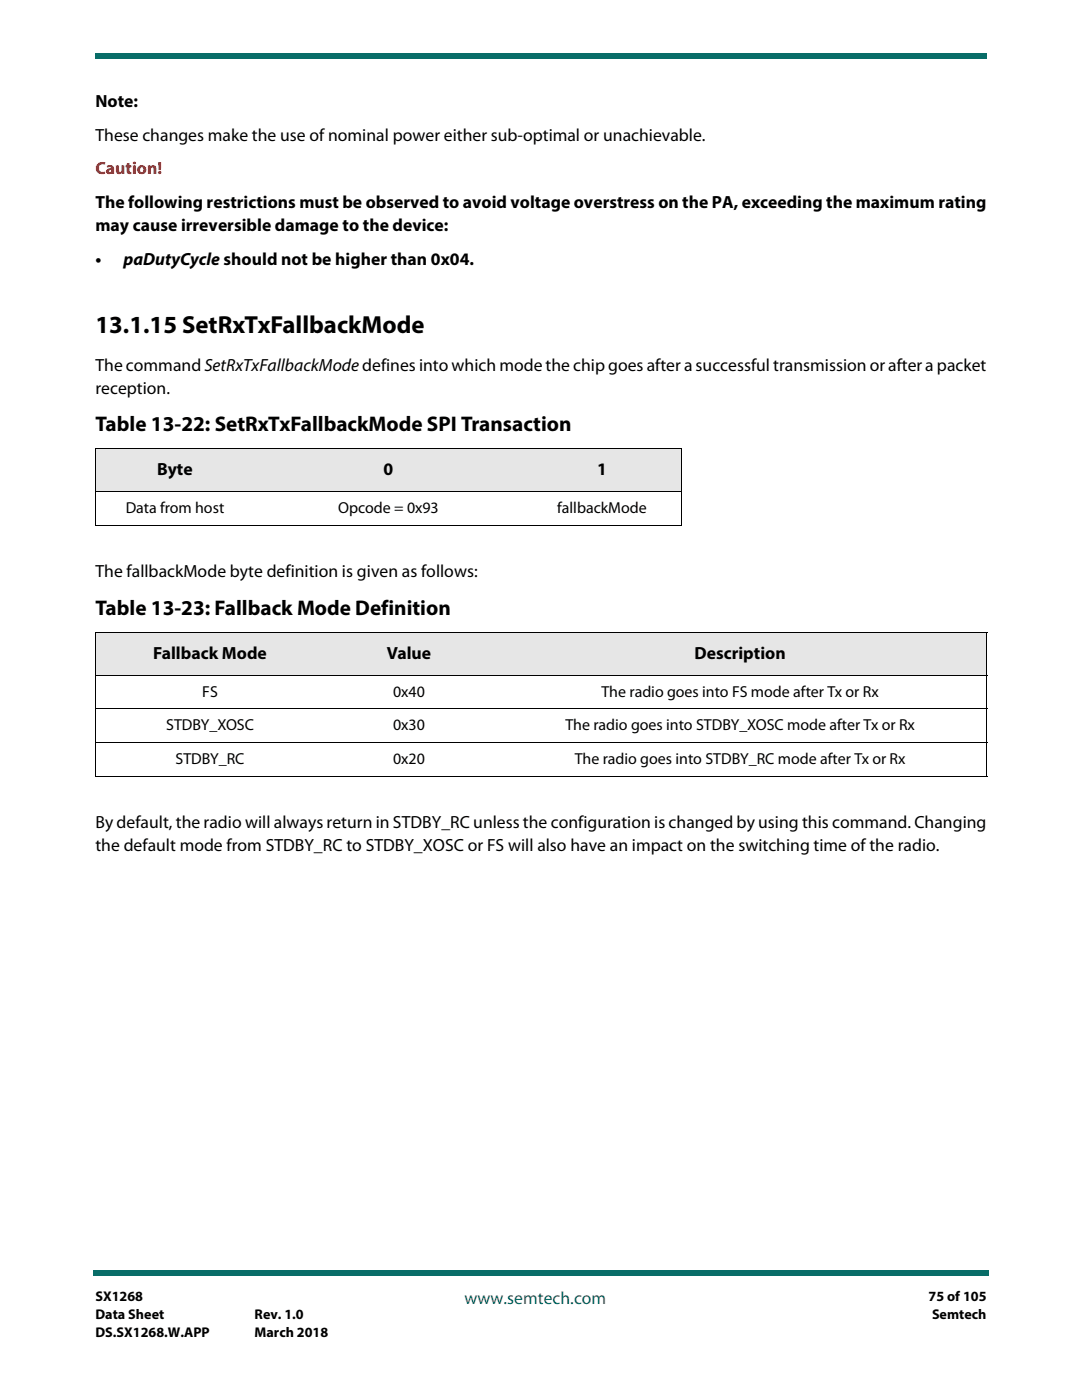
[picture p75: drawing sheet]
<svg xmlns="http://www.w3.org/2000/svg" width="216mm" height="279mm" viewBox="0 0 216 279" stroke-linecap="round" stroke-linejoin="round" font-family="sans-serif">
<defs><g id="words">
<text font-size="4.9" x="19" y="66.4">13.1.15 SetRxTxFallbackMode</text>
<g font-size="4.2">
<text x="19" y="86.1">Table 13-22: SetRxTxFallbackMode SPI Transaction</text>
<text x="19" y="122.8">Table 13-23: Fallback Mode Definition</text>
</g>
<g font-size="3.5">
<text x="19" y="21.4">Note:</text>
<text x="19" y="28.1">These changes make the use of nominal power either sub-optimal or unachievable.</text>
<text x="19" y="41.5">The following restrictions must be observed to avoid voltage overstress on the PA, exceeding the maximum rating</text>
<text x="19" y="46.1">may cause irreversible damage to the device:</text>
<text x="19" y="52.8">•</text>
<text x="24.6" y="52.8">paDutyCycle should not be higher than 0x04.</text>
<text x="19" y="74">The command SetRxTxFallbackMode defines into which mode the chip goes after a successful transmission or after a packet</text>
<text x="19" y="78.5">reception.</text>
<text x="31.4" y="94.8">Byte</text>
<text x="76.5" y="94.8">0</text>
<text x="119.1" y="94.8">1</text>
<text x="19" y="115.2">The fallbackMode byte definition is given as follows:</text>
<text x="30.6" y="131.5">Fallback Mode</text>
<text x="77.2" y="131.5">Value</text>
<text x="138.6" y="131.5">Description</text>
<text x="19" y="165.3">By default, the radio will always return in STDBY_RC unless the configuration is changed by using this command. Changing</text>
<text x="19" y="169.9">the default mode from STDBY_RC to STDBY_XOSC or FS will also have an impact on the switching time of the radio.</text>
</g>
<text font-size="3.5" fill="#f00" x="19" y="34.8">Caution!</text>
<text font-size="3.5" fill="#086d68" x="92.7" y="260.2">www.semtech.com</text>
<g font-size="3.2">
<text x="25.1" y="102.3">Data from host</text>
<text x="67.5" y="102.3">Opcode = 0x93</text>
<text x="111.2" y="102.3">fallbackMode</text>
<text x="40.4" y="139">FS</text>
<text x="78.4" y="139">0x40</text>
<text x="120" y="139">The radio goes into FS mode after Tx or Rx</text>
<text x="33.2" y="145.7">STDBY_XOSC</text>
<text x="78.4" y="145.7">0x30</text>
<text x="112.8" y="145.7">The radio goes into STDBY_XOSC mode after Tx or Rx</text>
<text x="35" y="152.4">STDBY_RC</text>
<text x="78.4" y="152.4">0x20</text>
<text x="114.7" y="152.4">The radio goes into STDBY_RC mode after Tx or Rx</text>
</g>
<g font-size="2.8">
<text x="19" y="259.7">SX1268</text>
<text x="19" y="263.2">Data Sheet</text>
<text x="50.8" y="263.2">Rev. 1.0</text>
<text x="185.3" y="259.7">75 of 105</text>
<text x="186" y="263.2">Semtech</text>
<text x="19" y="266.7">DS.SX1268.W.APP</text>
<text x="50.8" y="266.7">March 2018</text>
</g>
</g></defs>
<g fill="#086d68">
<path d="M18.5 253.5h.5v1h-.5z"/>
<path d="M19 253.5h178.4v1h-178.4z"/>
</g>
<path d="M19 6.4h177.8v9.5h-177.8z" fill="#fff"/>
<g fill="#086d68">
<path d="M19 10.6v1z"/>
<path d="M19 10.6h177.8v1h-177.8z"/>
</g>
<g fill="#e6e6e6">
<path d="M19 89.6h31.8v8.5h-31.8z"/>
<path d="M50.8 89.6h53.4v8.5h-53.4z"/>
<path d="M104.2 89.6h31.8v8.5h-31.8z"/>
<path d="M19 126.3h45.8v8.5h-45.8z"/>
<path d="M64.8 126.3h33.6v8.5h-33.6z"/>
<path d="M98.4 126.3h98.5v8.5h-98.5z"/>
</g>
<path d="M19 89.6h117.1M19 98.1h117.1M19 89.7v15M136 89.7v15M19 104.8h117.1M19 126.3h178M19 134.8h178M19 126.4v28.4M196.9 126.4v28.4M19 141.5h178M19 148.2h178M19 154.9h178" fill="none" stroke="#000" stroke-width=".2"/>
<use href="#words"/>
</svg>
